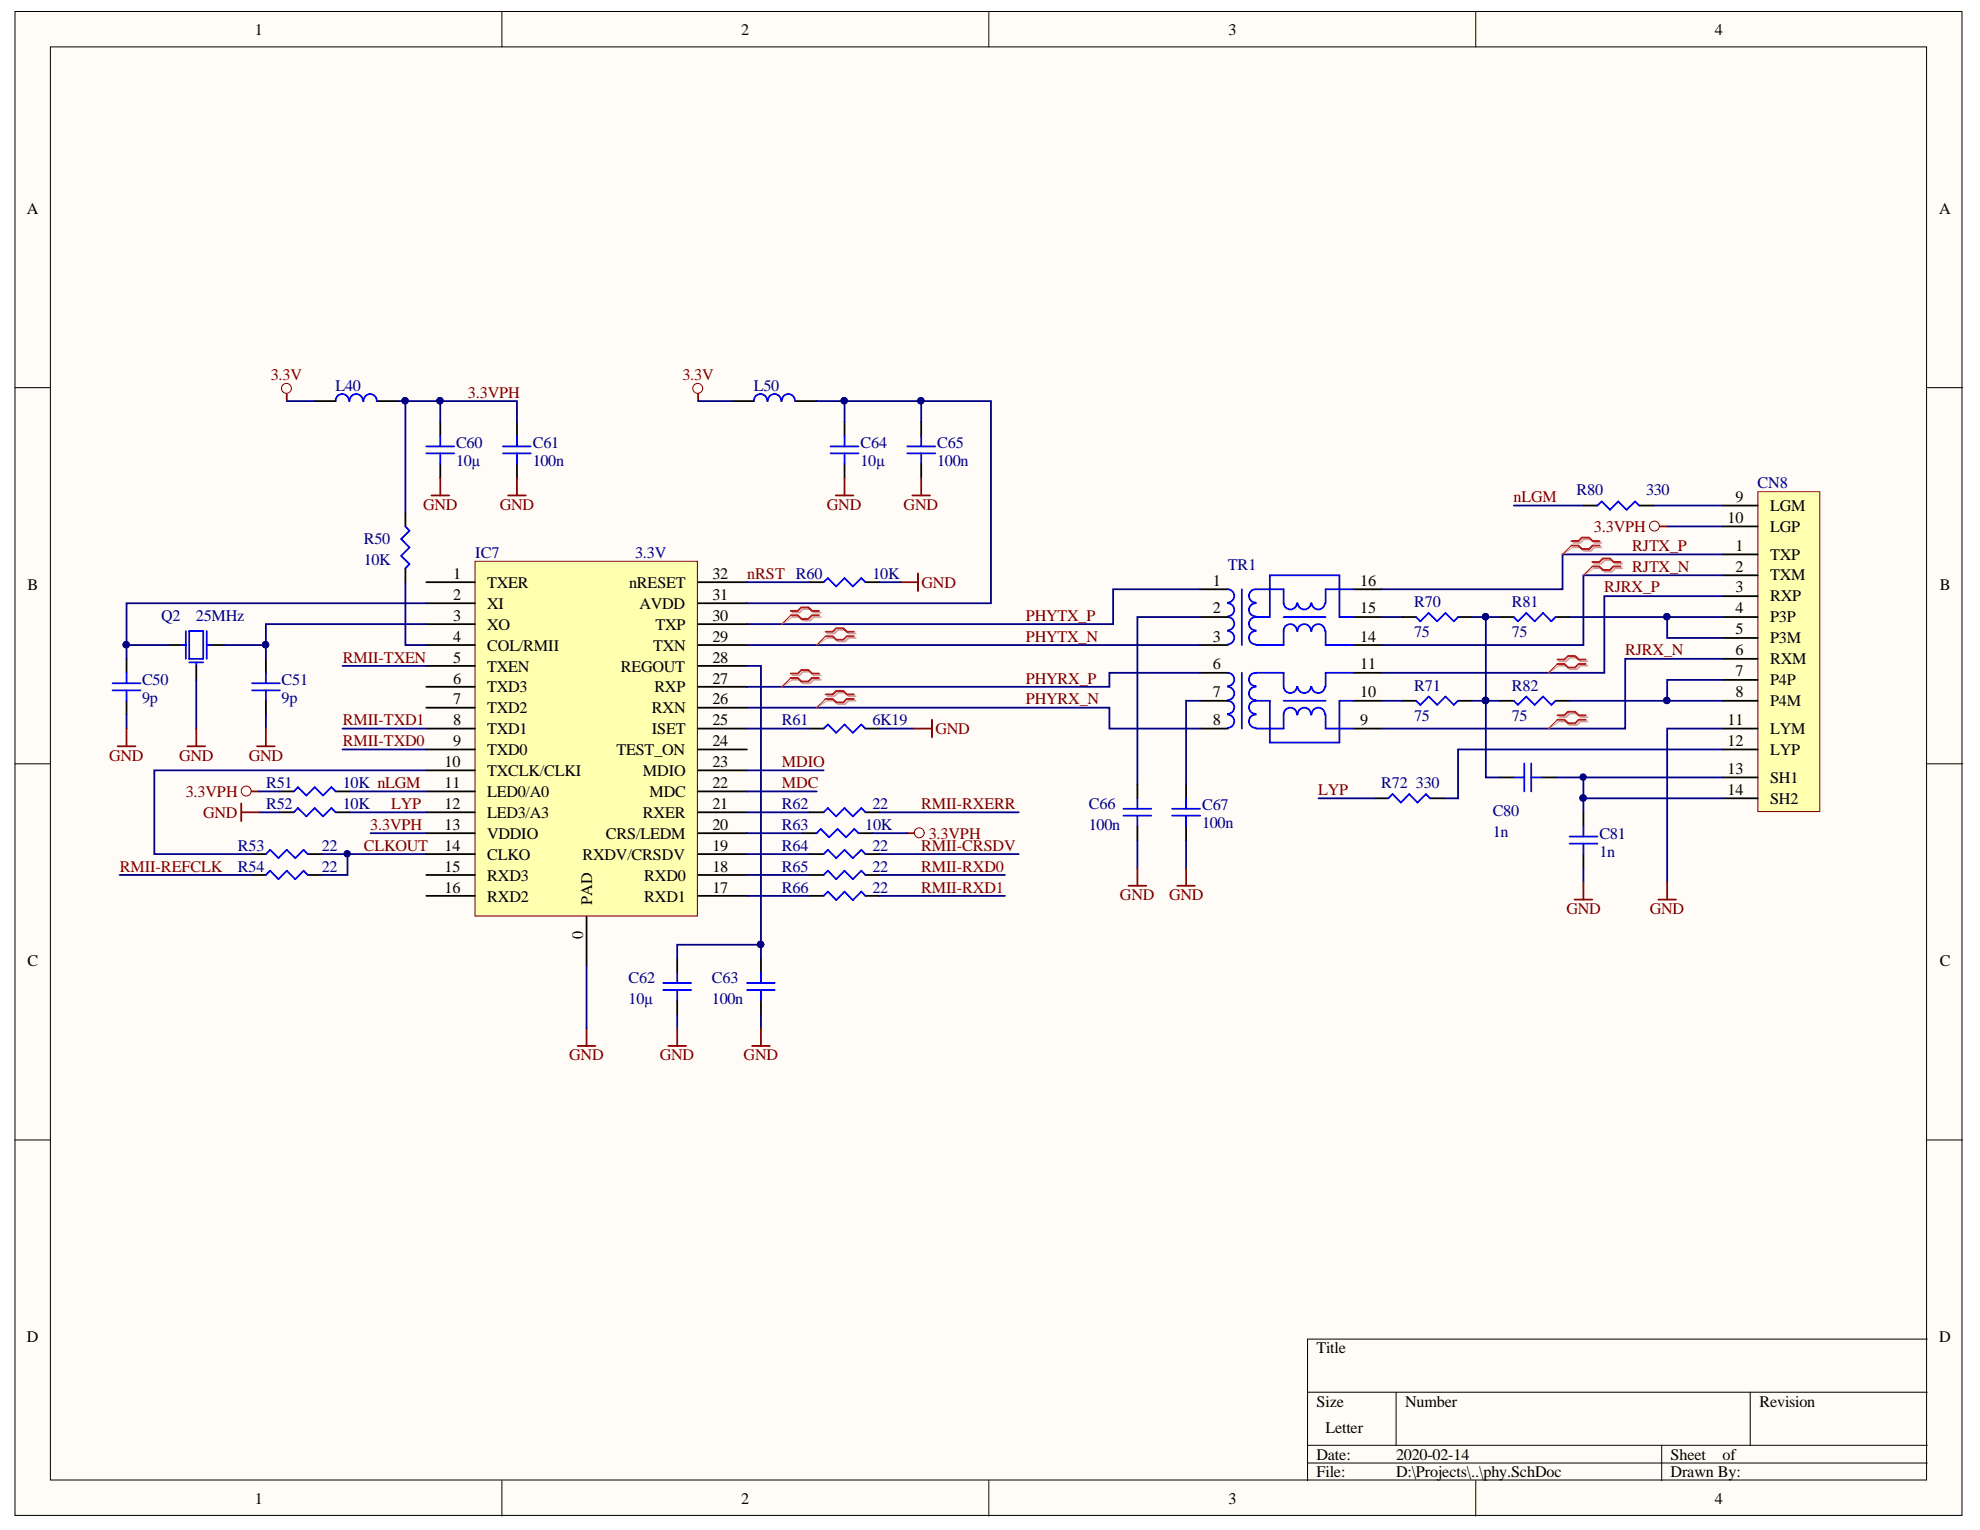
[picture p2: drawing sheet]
<svg xmlns="http://www.w3.org/2000/svg" width="279mm" height="216mm" viewBox="0 0 279 216" stroke-linecap="round" stroke-linejoin="round" font-family="sans-serif">
<defs><g id="words">
<g font-size="2.3">
<text x="35.9" y="4.9">1</text>
<text x="104.6" y="4.9">2</text>
<text x="173.3" y="4.9">3</text>
<text x="242" y="4.9">4</text>
<text x="3.8" y="30.2">A</text>
<text x="273.6" y="30.2">A</text>
<text x="244.9" y="70.8">9</text>
<text x="243.8" y="73.8">10</text>
<text x="244.9" y="77.8">1</text>
<text x="249.8" y="72.1">LGM</text>
<text x="249.8" y="75.1">LGP</text>
<text x="3.9" y="83.3">B</text>
<text x="63.9" y="81.7">1</text>
<text x="68.7" y="82.9">TXER</text>
<text x="88.8" y="82.9">nRESET</text>
<text x="100.5" y="81.7">32</text>
<text x="171.1" y="82.7">1</text>
<text x="191.9" y="82.7">16</text>
<text x="244.9" y="80.7">2</text>
<text x="244.9" y="83.6">3</text>
<text x="249.8" y="79">TXP</text>
<text x="249.8" y="81.9">TXM</text>
<text x="273.7" y="83.3">B</text>
<text x="63.9" y="87.6">3</text>
<text x="63.9" y="84.6">2</text>
<text x="68.7" y="88.8">XO</text>
<text x="68.7" y="85.9">XI</text>
<text x="90.2" y="85.9">AVDD</text>
<text x="92.5" y="88.8">TXP</text>
<text x="100.5" y="84.6">31</text>
<text x="100.5" y="87.6">30</text>
<text x="171.1" y="86.6">2</text>
<text x="191.9" y="86.6">15</text>
<text x="244.9" y="86.6">4</text>
<text x="244.9" y="89.5">5</text>
<text x="249.8" y="84.9">RXP</text>
<text x="249.8" y="87.8">P3P</text>
<text x="63.9" y="93.5">5</text>
<text x="63.9" y="90.5">4</text>
<text x="68.7" y="94.8">TXEN</text>
<text x="68.7" y="91.8">COL/RMII</text>
<text x="87.6" y="94.8">REGOUT</text>
<text x="92.2" y="91.8">TXN</text>
<text x="100.5" y="90.5">29</text>
<text x="100.5" y="93.5">28</text>
<text x="171.1" y="90.5">3</text>
<text x="171.1" y="94.4">6</text>
<text x="191.9" y="94.4">11</text>
<text x="191.9" y="90.5">14</text>
<text x="244.9" y="92.5">6</text>
<text x="244.9" y="95.4">7</text>
<text x="249.8" y="90.8">P3M</text>
<text x="249.8" y="93.7">RXM</text>
<text x="63.9" y="96.5">6</text>
<text x="63.9" y="99.4">7</text>
<text x="68.7" y="97.7">TXD3</text>
<text x="68.7" y="100.6">TXD2</text>
<text x="92" y="100.6">RXN</text>
<text x="92.3" y="97.7">RXP</text>
<text x="100.5" y="99.4">26</text>
<text x="100.5" y="96.5">27</text>
<text x="171.1" y="98.4">7</text>
<text x="191.9" y="98.4">10</text>
<text x="244.9" y="98.4">8</text>
<text x="249.8" y="96.7">P4P</text>
<text x="249.8" y="99.7">P4M</text>
<text x="63.9" y="102.4">8</text>
<text x="63.9" y="105.2">9</text>
<text x="68.7" y="103.6">TXD1</text>
<text x="68.7" y="106.5">TXD0</text>
<text x="87" y="106.5">TEST_ON</text>
<text x="92" y="103.6">ISET</text>
<text x="100.5" y="102.4">25</text>
<text x="100.5" y="105.2">24</text>
<text x="171.1" y="102.4">8</text>
<text x="191.9" y="102.4">9</text>
<text x="243.8" y="102.4">11</text>
<text x="243.8" y="105.2">12</text>
<text x="249.8" y="103.6">LYM</text>
<text x="249.8" y="106.5">LYP</text>
<text x="62.7" y="111.2">11</text>
<text x="62.7" y="108.2">10</text>
<text x="68.7" y="112.4">LED0/A0</text>
<text x="68.7" y="109.5">TXCLK/CLKI</text>
<text x="90.7" y="109.5">MDIO</text>
<text x="91.7" y="112.4">MDC</text>
<text x="100.5" y="108.2">23</text>
<text x="100.5" y="111.2">22</text>
<text x="243.8" y="109.2">13</text>
<text x="243.8" y="112.2">14</text>
<text x="249.8" y="110.5">SH1</text>
<text x="249.8" y="113.4">SH2</text>
<text x="62.7" y="117.1">13</text>
<text x="62.7" y="114.1">12</text>
<text x="68.7" y="118.3">VDDIO</text>
<text x="68.7" y="115.4">LED3/A3</text>
<text x="85.5" y="118.3">CRS/LEDM</text>
<text x="90.7" y="115.4">RXER</text>
<text x="100.5" y="114.1">21</text>
<text x="100.5" y="117.1">20</text>
<text x="62.7" y="123">15</text>
<text x="62.7" y="120">14</text>
<text x="62.7" y="125.9">16</text>
<text x="68.7" y="124.3">RXD3</text>
<text x="68.7" y="121.3">CLKO</text>
<text x="82.2" y="121.3">RXDV/CRSDV</text>
<text x="90.9" y="124.3">RXD0</text>
<text x="100.5" y="120">19</text>
<text x="100.5" y="125.9">17</text>
<text x="100.5" y="123">18</text>
<text x="68.7" y="127.2">RXD2</text>
<text x="83.5" y="127.6" transform="rotate(-90 83.5 127.6)">PAD</text>
<text x="90.9" y="127.2">RXD1</text>
<text x="3.9" y="136.3">C</text>
<text x="82.3" y="132.5" transform="rotate(-90 82.3 132.5)">0</text>
<text x="273.7" y="136.3">C</text>
<text x="3.8" y="189.4">D</text>
<text x="185.8" y="191">Title</text>
<text x="273.6" y="189.4">D</text>
<text x="185.8" y="198.5">Size</text>
<text x="187" y="202.2">Letter</text>
<text x="198.3" y="198.5">Number</text>
<text x="248.3" y="198.5">Revision</text>
<text x="185.8" y="206">Date:</text>
<text x="185.8" y="208.4">File:</text>
<text x="197" y="206">2020-02-14</text>
<text x="197" y="208.4">D:\Projects\..\phy.SchDoc</text>
<text x="235.7" y="206">Sheet</text>
<text x="235.7" y="208.4">Drawn By:</text>
<text x="243.1" y="206">of</text>
<text x="35.9" y="212.2">1</text>
<text x="104.6" y="212.2">2</text>
<text x="173.3" y="212.2">3</text>
<text x="242" y="212.2">4</text>
</g>
<g font-size="2.3" fill="#800000">
<text x="38.2" y="53.6">3.3V</text>
<text x="96.3" y="53.6">3.3V</text>
<text x="66" y="56.1">3.3VPH</text>
<text x="59.7" y="71.9">GND</text>
<text x="70.5" y="71.9">GND</text>
<text x="116.7" y="71.9">GND</text>
<text x="127.5" y="71.9">GND</text>
<text x="213.6" y="70.8">nLGM</text>
<text x="224.9" y="75.1">3.3VPH</text>
<text x="230.3" y="77.8">RJTX_P</text>
<text x="105.4" y="81.7">nRST R60</text>
<text x="130.1" y="82.9">GND</text>
<text x="226.4" y="83.6">RJRX_P</text>
<text x="230.3" y="80.7">RJTX_N</text>
<text x="144.8" y="87.6">PHYTX_P</text>
<text x="48.4" y="93.5">RMII-TXEN</text>
<text x="144.8" y="90.5">PHYTX_N</text>
<text x="229.3" y="92.5">RJRX_N</text>
<text x="144.8" y="96.5">PHYRX_P</text>
<text x="144.8" y="99.4">PHYRX_N</text>
<text x="15.4" y="107.4">GND</text>
<text x="25.3" y="107.4">GND</text>
<text x="35.1" y="107.4">GND</text>
<text x="48.4" y="105.2">RMII-TXD0</text>
<text x="48.4" y="102.4">RMII-TXD1</text>
<text x="132" y="103.6">GND</text>
<text x="26.2" y="112.4">3.3VPH</text>
<text x="110.3" y="108.2">MDIO</text>
<text x="110.3" y="111.2">MDC</text>
<text x="186" y="112.2">LYP</text>
<text x="28.7" y="115.4">GND</text>
<text x="52.3" y="117.1">3.3VPH</text>
<text x="55.2" y="114.1">LYP</text>
<text x="130" y="114.1">RMII-RXERR</text>
<text x="131.1" y="118.3">3.3VPH</text>
<text x="16.9" y="123">RMII-REFCLK</text>
<text x="51.3" y="120">CLKOUT</text>
<text x="130" y="123">RMII-RXD0</text>
<text x="130" y="120">RMII-CRSDV</text>
<text x="130" y="125.9">RMII-RXD1</text>
<text x="158" y="127">GND</text>
<text x="165" y="127">GND</text>
<text x="221" y="129">GND</text>
<text x="232.8" y="129">GND</text>
<text x="80.3" y="149.6">GND</text>
<text x="93.1" y="149.6">GND</text>
<text x="104.9" y="149.6">GND</text>
</g>
<g font-size="2.3" fill="#000080">
<text x="47.4" y="55.1">L40</text>
<text x="106.4" y="55.1">L50</text>
<text x="64.3" y="63.2">C60</text>
<text x="64.3" y="65.8">10µ</text>
<text x="75.2" y="63.2">C61</text>
<text x="75.2" y="65.8">100n</text>
<text x="121.4" y="63.2">C64</text>
<text x="121.4" y="65.8">10µ</text>
<text x="132.2" y="63.2">C65</text>
<text x="132.2" y="65.8">100n</text>
<text x="222.5" y="69.9">R80</text>
<text x="232.3" y="69.9">330</text>
<text x="248" y="68.9">CN8</text>
<text x="51.3" y="76.8">R50</text>
<text x="51.3" y="79.7">10K</text>
<text x="67.1" y="78.7">IC7</text>
<text x="89.6" y="78.7">3.3V</text>
<text x="123.1" y="81.7">10K</text>
<text x="173.3" y="80.5">TR1</text>
<text x="22.7" y="87.6">Q2</text>
<text x="27.7" y="87.6">25MHz</text>
<text x="199.6" y="85.7">R70</text>
<text x="199.6" y="89.9">75</text>
<text x="213.3" y="85.7">R81</text>
<text x="213.3" y="89.9">75</text>
<text x="20" y="96.7">C50</text>
<text x="20" y="99.2">9p</text>
<text x="39.7" y="96.7">C51</text>
<text x="39.7" y="99.2">9p</text>
<text x="199.6" y="97.5">R71</text>
<text x="199.6" y="101.7">75</text>
<text x="213.3" y="97.5">R82</text>
<text x="213.3" y="101.7">75</text>
<text x="110.3" y="102.4">R61</text>
<text x="123.1" y="102.4">6K19</text>
<text x="37.5" y="111.2">R51</text>
<text x="48.4" y="111.2">10K nLGM</text>
<text x="194.9" y="111.2">R72</text>
<text x="199.8" y="111.2">330</text>
<text x="37.5" y="114.1">R52</text>
<text x="48.4" y="114.1">10K</text>
<text x="110.3" y="117.1">R63</text>
<text x="110.3" y="114.1">R62</text>
<text x="122.1" y="117.1">10K</text>
<text x="123.1" y="114.1">22</text>
<text x="153.6" y="114.1">C66</text>
<text x="153.6" y="117.1">100n</text>
<text x="169.6" y="114.4">C67</text>
<text x="169.6" y="116.9">100n</text>
<text x="210.6" y="115.1">C80</text>
<text x="210.6" y="118.1">1n</text>
<text x="225.7" y="118.3">C81</text>
<text x="33.6" y="120">R53</text>
<text x="33.6" y="123">R54</text>
<text x="45.4" y="120">22</text>
<text x="45.4" y="123">22</text>
<text x="110.3" y="123">R65</text>
<text x="110.3" y="125.9">R66</text>
<text x="110.3" y="120">R64</text>
<text x="123.1" y="123">22</text>
<text x="123.1" y="125.9">22</text>
<text x="123.1" y="120">22</text>
<text x="225.7" y="120.9">1n</text>
<text x="88.7" y="138.7">C62</text>
<text x="88.7" y="141.7">10µ</text>
<text x="100.5" y="138.7">C63</text>
<text x="100.5" y="141.7">100n</text>
</g>
</g></defs>
<g fill="#fffcf8" stroke="#000" stroke-width=".14">
<path d="M2.1 1.6h274.8v212.2h-274.8z"/>
<path d="M7.1 6.6h264.8v202.2h-264.8z"/>
</g>
<g fill="none" stroke="#000" stroke-width=".14">
<path d="M70.8 1.6v5M139.5 1.6v5M208.2 1.6v5M2.1 54.7h5M272 54.7h5M2.1 107.8h5M272 107.8h5M2.1 160.9h5M272 160.9h5M184.5 196.5h87.5M197 196.5v7.5M247 196.5v7.5"/>
<path d="M272 189h-87.5v19.9M70.8 208.9v5M139.5 208.9v5M184.5 204h87.5M184.5 206.4h87.5M208.2 208.9v5M234.5 204v4.9"/>
</g>
<g fill="none" stroke="#000" stroke-width=".25">
<path d="M169.3 83.2h4M169.3 91h4M169.3 87.1h4M169.3 94.9h4M169.3 98.9h4M191 83.2h3.9M191 91h3.9M191 87.1h3.9M191 94.9h3.9M191 98.9h3.9M167.4 110.7v2M167.4 116.6v1.9"/>
<path d="M169.3 102.8h4M191 102.8h3.9"/>
</g>
<g fill="none" stroke="#00f" stroke-width=".25">
<path d="M173.3 85.1a.92 .92 0 0 1 .9 1 .92 .92 0 0 1-.9 .9M173.3 87.1a.94 .94 0 0 1 .9 .9 .94 .94 0 0 1-.9 .9M173.3 83.2a.94 .94 0 0 1 .9 .9 .94 .94 0 0 1-.9 .9M173.3 89a.94 .94 0 0 1 .9 1 .94 .94 0 0 1-.9 .9M173.3 96.9a.94 .94 0 0 1 .9 1 .94 .94 0 0 1-.9 .9M173.3 98.9a.92 .92 0 0 1 .9 .9 .92 .92 0 0 1-.9 .9M173.3 94.9a.94 .94 0 0 1 .9 1 .94 .94 0 0 1-.9 .9M175.2 83.2v7.8M175.2 94.9v7.9M177.2 96.8a.94 .94 0 0 1-1-.9 .94 .94 0 0 1 1-1h3.9v2a.94 .94 0 0 0 1 .9 .94 .94 0 0 0 .9-.9M177.2 85a.94 .94 0 0 1-1-.9 .94 .94 0 0 1 1-.9h3.9v1.9a.94 .94 0 0 0 1 .9 .94 .94 0 0 0 .9-.9M177.2 96.9a.94 .94 0 0 0-1 1 .94 .94 0 0 0 1 .9"/>
<path d="M177.2 85.1a.92 .92 0 0 0-1 .9 .92 .92 0 0 0 1 1M177.2 89a.94 .94 0 0 0-1 1 .94 .94 0 0 0 1 .9M181.1 98.9h6M181.1 87.1h6M183 89a.94 .94 0 0 0-.9-.9 .94 .94 0 0 0-1 .9v2h-3.9M185 85.1a.94 .94 0 0 1-.9 .9 .94 .94 0 0 1-1-.9M185 89a.94 .94 0 0 0-1-.9 .94 .94 0 0 0-.9 .9M185 96.9a.94 .94 0 0 1-.9 .9 .94 .94 0 0 1-1-.9M187 85.1a.94 .94 0 0 1-1 .9 .94 .94 0 0 1-.9-.9M187 89a.94 .94 0 0 0-1-.9 .94 .94 0 0 0-.9 .9M187 96.9a.94 .94 0 0 1-1 .9 .94 .94 0 0 1-.9-.9M187.1 89v2h3.9"/>
<path d="M191 98.9h-2v5.9h-9.8v-5.9h-2a.92 .92 0 0 0-1 .9 .92 .92 0 0 0 1 .9M191 87.1h-2v-5.9h-9.8v5.9h-2a.94 .94 0 0 0-1 .9 .94 .94 0 0 0 1 .9M191 83.2h-3.9v1.9M191 94.9h-3.9v2M165.4 114.1h3.9M165.4 115.1h3.9M167.4 112.7v1.4M167.4 115.1v1.5M173.3 100.8a.94 .94 0 0 1 .9 1 .94 .94 0 0 1-.9 .9M177.2 100.8a.94 .94 0 0 0-1 1 .94 .94 0 0 0 1 .9M183 100.8a.94 .94 0 0 0-.9-.9 .94 .94 0 0 0-1 .9v2h-3.9M185 100.8a.94 .94 0 0 0-1-.9 .94 .94 0 0 0-.9 .9"/>
<path d="M187 100.8a.94 .94 0 0 0-1-.9 .94 .94 0 0 0-.9 .9M187.1 100.8v2h3.9"/>
</g>
<path d="M248 69.4h8.8v45.1h-8.8z" fill="#ffffb0" stroke="#800000" stroke-width=".14"/>
<g fill="none" stroke="#000" stroke-width=".25">
<path d="M103.4 56.6h3M112.3 56.6h2.9M119.2 59.5v2M130 59.5v2M57.2 72.3v2M119.2 65.4v2M130 65.4v2M223.4 71.3h2M231.3 71.3h2M243.1 78.2h4.9M243.1 71.3h4.9M243.1 74.3h4.9"/>
<path d="M17.9 93v1.9M17.9 98.9v1.9M23.8 91h1.9M27.7 94v1.9M29.6 91h2M37.5 93v1.9M37.5 98.9v1.9M57.2 80.2v2M197.9 87.1h1.9M197.9 98.9h1.9M205.7 87.1h2M205.7 98.9h2"/>
<path d="M211.6 87.1h2M211.6 98.9h2M219.5 87.1h2M219.5 98.9h2M243.1 81.2h4.9M243.1 84.1h4.9M243.1 87.1h4.9M243.1 90h4.9M243.1 93h4.9M243.1 95.9h4.9M243.1 98.9h4.9M160.5 110.7v2"/>
<path d="M160.5 116.6v1.9M193.9 112.7h2M201.8 112.7h2M211.6 109.7h2M217.5 109.7h2M223.4 114.6v2M243.1 102.8h4.9M243.1 105.8h4.9M243.1 109.7h4.9M243.1 112.7h4.9M35.6 120.5h1.9M43.4 120.5h2"/>
<path d="M95.6 135.3v1.9M107.4 135.3v1.9M114.3 123.5h1.9M122.1 123.5h2M223.4 120.5v2M95.6 141.2v1.9M107.4 141.2v1.9"/>
</g>
<g fill="none" stroke="#000080" stroke-width=".25">
<path d="M115.2 56.6h4M119.2 59.5v-2.9h10.8v2.9M213.6 71.3h9.8M233.3 71.3h9.8M235.3 74.3h7.8M243.1 78.2h-22.6v5h-25.6M23.8 91h-5.9v2M27.7 95.9v6.9M31.6 91h5.9v2M105.4 99.9h51.2v2.9h12.7M105.4 91h63.9M169.3 83.2h-12.2v4.9h-51.7"/>
<path d="M169.3 98.9h-1.9v11.8M169.3 87.1h-8.8v23.6M194.9 98.9h3M194.9 87.1h3M207.7 87.1h2v22.6h1.9M207.7 98.9h3.9M209.7 87.1h1.9M221.5 98.9h13.8M221.5 87.1h13.8M243.1 81.2h-19.7v9.8h-28.5M243.1 84.1h-16.7v10.8h-31.5M243.1 93h-13.8v9.8h-34.4"/>
<path d="M243.1 95.9h-7.8v3h7.8M243.1 87.1h-7.8v2.9h7.8M17.9 100.8v2M37.5 100.8v2M160.5 118.5v4M167.4 118.5v4M186.1 112.7h7.8M219.5 109.7h23.6M223.4 109.7v3h19.7M223.4 112.7v1.9M243.1 105.8h-37.4v6.9h-1.9M243.1 102.8h-7.8v21.6"/>
<path d="M45.4 120.5h14.8M95.6 135.3v-2h11.8v2M223.4 122.5v1.9M95.6 143.1v2M107.4 143.1v2"/>
</g>
<g fill="none" stroke="#00f" stroke-width=".25">
<path d="M108.3 56.6a.94 .94 0 0 0-1-1 .94 .94 0 0 0-.9 1M110.2 56.6a.94 .94 0 0 0-.9-1 .94 .94 0 0 0-.9 1M112.2 56.6a.93 .93 0 0 0-1-1 .93 .93 0 0 0-.9 1M57.2 74.3l.6 .6-1.2 1.2 1.2 1.2-1.2 1.1 1.2 1.2-.6 .6M117.2 63h3.9M117.2 64h3.9M119.2 61.5v1.5M119.2 64v1.4M128 63h4M128 64h4M130 61.5v1.5M130 64v1.4"/>
<path d="M225.4 71.3l.6-.5 1.2 1.1 1.2-1.1 1.1 1.1 1.2-1.1 .6 .5M15.9 96.4h3.9M15.9 97.4h3.9M17.9 94.9v1.5M17.9 97.4v1.5M25.7 91h.5M26.2 89v4M26.7 89h2v4h-2zM26.7 93.5h2M27.7 93.5v.5M29.2 91h.4M29.2 89v4"/>
<path d="M35.6 96.4h3.9M35.6 97.4h3.9M37.5 94.9v1.5M37.5 97.4v1.5M199.8 98.9l.6 .6 1.2-1.2 1.2 1.2 1.2-1.2 1.1 1.2 .6-.6M199.8 87.1l.6 .6 1.2-1.2 1.2 1.2 1.2-1.2 1.1 1.2 .6-.6M213.6 87.1l.6 .6 1.2-1.2 1.2 1.2 1.1-1.2 1.2 1.2 .6-.6M213.6 98.9l.6 .6 1.2-1.2 1.2 1.2 1.1-1.2 1.2 1.2 .6-.6M158.5 114.1h3.9M158.5 115.1h3.9M160.5 112.7v1.4M160.5 115.1v1.5"/>
<path d="M195.9 112.7l.6-.6 1.2 1.2 1.2-1.2 1.1 1.2 1.2-1.2 .6 .6M213.6 109.7h1.5M215.1 107.7v4M216.1 109.7h1.4M216.1 107.7v4M221.5 119h3.9M221.5 118h3.9M223.4 116.6v1.4M223.4 119v1.5M37.5 120.5l.6-.6 1.2 1.2 1.2-1.2 1.2 1.2 1.1-1.2 .6 .6M93.6 138.7h3.9M93.6 139.7h3.9"/>
<path d="M95.6 137.2v1.5M95.6 139.7v1.5M105.4 138.7h3.9M105.4 139.7h3.9M107.4 137.2v1.5M107.4 139.7v1.5M116.2 123.5l.6-.6 1.2 1.2 1.2-1.2 1.1 1.2 1.2-1.2 .6 .6"/>
</g>
<g fill="#000080" stroke="#000080" stroke-width=".14">
<circle cx="235.2" cy="98.8" r=".45"/>
<circle cx="235.2" cy="87" r=".45"/>
<circle cx="209.6" cy="98.8" r=".45"/>
<circle cx="209.6" cy="87" r=".45"/>
<circle cx="223.4" cy="109.7" r=".45"/>
<circle cx="223.4" cy="112.6" r=".45"/>
<circle cx="17.8" cy="91" r=".45"/>
<circle cx="37.5" cy="91" r=".45"/>
<circle cx="119.1" cy="56.6" r=".45"/>
<circle cx="129.9" cy="56.6" r=".45"/>
<circle cx="107.3" cy="133.3" r=".45"/>
</g>
<g fill="none" stroke="#800000" stroke-width=".25">
<path d="M117.9 69.9h2.5M119.2 67.4v2.5M128.7 69.9h2.5M130 67.4v2.5M127 82.2h2.5M129.5 80.9v2.5M16.6 105.3h2.5M17.9 102.8v2.5M26.5 105.3h2.4M27.7 102.8v2.5M36.3 105.3h2.5M37.5 102.8v2.5"/>
<path d="M159.2 125h2.5M160.5 122.5v2.5M166.1 125h2.5M167.4 122.5v2.5M222.2 126.9h2.5M223.4 124.4v2.5M234 126.9h2.5M235.3 124.4v2.5M81.5 147.6h2.5M82.8 145.1v2.5M94.3 147.6h2.5M95.6 145.1v2.5"/>
<path d="M106.1 147.6h2.5M107.4 145.1v2.5"/>
</g>
<path d="M67 79.2h31.4v50.1h-31.4z" fill="#ffffb0" stroke="#800000" stroke-width=".14"/>
<g fill="none" stroke="#000" stroke-width=".25">
<path d="M44.4 56.6h3M53.3 56.6h2.9M62.1 59.5v2M72.9 59.5v2M62.1 65.4v2M72.9 65.4v2M60.2 85.1h6.8M60.2 99.9h6.8M60.2 96.9h6.8M60.2 91h6.8M60.2 88.1h6.8M60.2 82.2h6.8"/>
<path d="M60.2 94h6.8M98.5 85.1h6.9M98.5 99.9h6.9M98.5 96.9h6.9M98.5 91h6.9M98.5 88.1h6.9M98.5 82.2h6.9M98.5 94h6.9M114.3 82.2h1.9M122.1 82.2h2M39.5 111.7h2M39.5 114.6h2"/>
<path d="M47.4 111.7h1.9M47.4 114.6h1.9M60.2 102.8h6.8M60.2 108.7h6.8M60.2 111.7h6.8M60.2 117.6h6.8M60.2 105.8h6.8M60.2 114.6h6.8M98.5 102.8h6.9M98.5 108.7h6.9M98.5 111.7h6.9M98.5 117.6h6.9"/>
<path d="M98.5 105.8h6.9M98.5 114.6h6.9M113.3 117.6h1.9M114.3 102.8h1.9M114.3 114.6h1.9M121.1 117.6h2M122.1 102.8h2M122.1 114.6h2M35.6 123.5h1.9M43.4 123.5h2M60.2 123.5h6.8M60.2 120.5h6.8"/>
<path d="M60.2 126.4h6.8M82.8 129.4v6.9M98.5 123.5h6.9M98.5 120.5h6.9M98.5 126.4h6.9M114.3 120.5h1.9M114.3 126.4h1.9M122.1 120.5h2M122.1 126.4h2"/>
</g>
<g fill="none" stroke="#000080" stroke-width=".25">
<path d="M40.5 56.6h3.9M56.2 56.6h1v15.7M57.2 56.6h4.9M62.1 59.5v-2.9h10.8v2.9M98.5 56.6h4.9M130 56.6h9.8v28.5h-34.4M48.3 94h11.9M57.2 82.2v8.8h3M60.2 88.1h-22.7v2.9M60.2 85.1h-42.3v5.9M105.4 94h2v39.3M105.4 82.2h8.9"/>
<path d="M124.1 82.2h2.9M169.3 94.9h-12.7v2h-51.2M36.5 111.7h3M36.5 114.6h3M48.3 102.8h11.9M48.3 105.8h11.9M49.3 111.7h10.9M49.3 114.6h10.9M52.3 117.6h7.9M60.2 108.7h-38.4v11.8h13.8M105.4 117.6h7.9M105.4 102.8h8.9"/>
<path d="M105.4 111.7h9.8M105.4 114.6h8.9M105.4 108.7h10.8M123.1 117.6h4.9M124.1 102.8h4.9M124.1 114.6h19.7M16.9 123.5h18.7M49 120.5v3h-3.6M82.8 136.3v8.8M105.4 123.5h8.9M105.4 126.4h8.9M105.4 120.5h8.9"/>
<path d="M124.1 123.5h17.7M124.1 126.4h17.7M124.1 120.5h19.7"/>
</g>
<g fill="none" stroke="#00f" stroke-width=".25">
<path d="M49.2 56.6a.94 .94 0 0 0-.9-1 .94 .94 0 0 0-.9 1M51.2 56.6a.94 .94 0 0 0-.9-1 .94 .94 0 0 0-1 1M53.2 56.6a.93 .93 0 0 0-1-1 .93 .93 0 0 0-.9 1M60.2 63h3.9M60.2 64h3.9M62.1 61.5v1.5M62.1 64v1.4M71 63h3.9M71 64h3.9M72.9 61.5v1.5M72.9 64v1.4M116.2 82.2l.6-.6 1.2 1.2 1.2-1.2 1.1 1.2 1.2-1.2 .6 .6"/>
<path d="M41.5 111.7l.5-.6 1.2 1.2 1.2-1.2 1.2 1.2 1.2-1.2 .6 .6M41.5 114.6l.5-.6 1.2 1.2 1.2-1.2 1.2 1.2 1.2-1.2 .6 .6M115.2 117.6l.6-.6 1.2 1.1 1.2-1.1 1.2 1.1 1.1-1.1 .6 .6M116.2 102.8l.6-.6 1.2 1.2 1.2-1.2 1.1 1.2 1.2-1.2 .6 .6M116.2 114.6l.6-.6 1.2 1.2 1.2-1.2 1.1 1.2 1.2-1.2 .6 .6M37.5 123.5l.6-.6 1.2 1.2 1.2-1.2 1.2 1.2 1.1-1.2 .6 .6M116.2 126.4l.6-.6 1.2 1.2 1.2-1.2 1.1 1.2 1.2-1.2 .6 .6M116.2 120.5l.6-.6 1.2 1.2 1.2-1.2 1.1 1.2 1.2-1.2 .6 .6"/>
</g>
<g fill="none" stroke="#800000" stroke-width=".14">
<circle cx="40.4" cy="54.8" r=".7"/>
<circle cx="98.5" cy="54.8" r=".7"/>
<circle cx="233.5" cy="74.2" r=".7"/>
<circle cx="34.7" cy="111.6" r=".7"/>
<circle cx="129.7" cy="117.5" r=".7"/>
</g>
<g fill="none" stroke="#800000" stroke-width=".25">
<path d="M40.5 55.6v1M98.5 55.6v1M60.9 69.9h2.5M62.1 67.4v2.5M71.7 69.9h2.5M72.9 67.4v2.5M234.3 74.3h1M34 113.4v2.5M34 114.6h2.5M35.5 111.7h1M128 117.6h1M129 102.8h2.5"/>
<path d="M131.5 101.6v2.5"/>
</g>
<g fill="#000080" stroke="#000080" stroke-width=".14">
<circle cx="37.5" cy="91" r=".45"/>
<circle cx="17.8" cy="91" r=".45"/>
<circle cx="129.9" cy="56.6" r=".45"/>
<circle cx="107.3" cy="133.3" r=".45"/>
<circle cx="62.1" cy="56.6" r=".45"/>
<circle cx="49" cy="120.5" r=".45"/>
<circle cx="57.2" cy="56.6" r=".45"/>
</g>
<g fill="none" stroke="#d0a19e" stroke-width=".25">
<path d="M222 76.6h1l.5-.5h1l.5 .5h1M222 77.2h1l.5 .5h1l.5-.5h1M224.9 79.6h1l.5-.5h1l.5 .5h1M111.8 86.4h1l.5-.4h1l.5 .4h1M111.8 87.1h1l.5 .5h1l.5-.5h1M111.8 95.3h1l.5-.5h1l.5 .5h1M111.8 95.9h1l.5 .5h1l.5-.5h1M116.7 89.4h1l.5-.5h1l.5 .5h1M116.7 90h1l.5 .5h1l.5-.5h1M116.7 98.2h1l.5-.5h1l.5 .5h1M116.7 98.9h1l.5 .5h1l.5-.5h1M220 93.3h1l.5-.5h1l.5 .5h1"/>
<path d="M220 93.9h1l.5 .5h1l.5-.5h1M224.9 80.2h1l.5 .5h1l.5-.5h1M220 101.2h1l.5-.5h1l.5 .5h1M220 101.8h1l.5 .5h1l.5-.5h1"/>
</g>
<path d="M222 77.2l-1.5 1M111.8 87.1l-1.5 1M111.8 95.9l-1.5 1M116.7 90l-1.5 1M116.7 98.9l-1.5 1M220 93.9l-1.5 1M224.9 80.2l-1.5 1M220 101.8l-1.5 1" fill="none" stroke="#d0a19e" stroke-width=".14"/>
<g fill="none" stroke="#f00" stroke-width=".25">
<path d="M221.7 76.4h1l.5-.5h1l.5 .5h1M221.7 77h1l.5 .5h1l.5-.5h1M224.7 79.3h1l.5-.5h1l.5 .5h1M224.7 79.9h1l.5 .5h1l.5-.5h1M111.6 86.2h1l.5-.5h1l.5 .5h1M111.6 86.8h1l.5 .5h1l.5-.5h1M111.6 95h1l.5-.5h1l.5 .5h1M111.6 95.7h1l.5 .5h1l.5-.5h1M116.5 89.1h1l.5-.5h1l.5 .5h1M116.5 89.8h1l.5 .5h1l.5-.5h1M116.5 98h1l.5-.5h1l.5 .5h1M116.5 98.6h1l.5 .5h1l.5-.5h1"/>
<path d="M219.8 93.1h1l.5-.5h1l.5 .5h1M219.8 93.7h1l.5 .5h1l.5-.5h1M219.8 100.9h1l.5-.5h1l.5 .5h1M219.8 101.6h1l.5 .5h1l.5-.5h1"/>
</g>
<path d="M221.7 77l-1.2 1.2M224.7 79.9l-1.3 1.3M111.6 86.8l-1.3 1.3M111.6 95.7l-1.3 1.2M116.5 89.8l-1.3 1.2M116.5 98.6l-1.3 1.3M219.8 93.7l-1.3 1.2M219.8 101.6l-1.3 1.2" fill="none" stroke="#f00" stroke-width=".14"/>
<use href="#words"/>
</svg>
